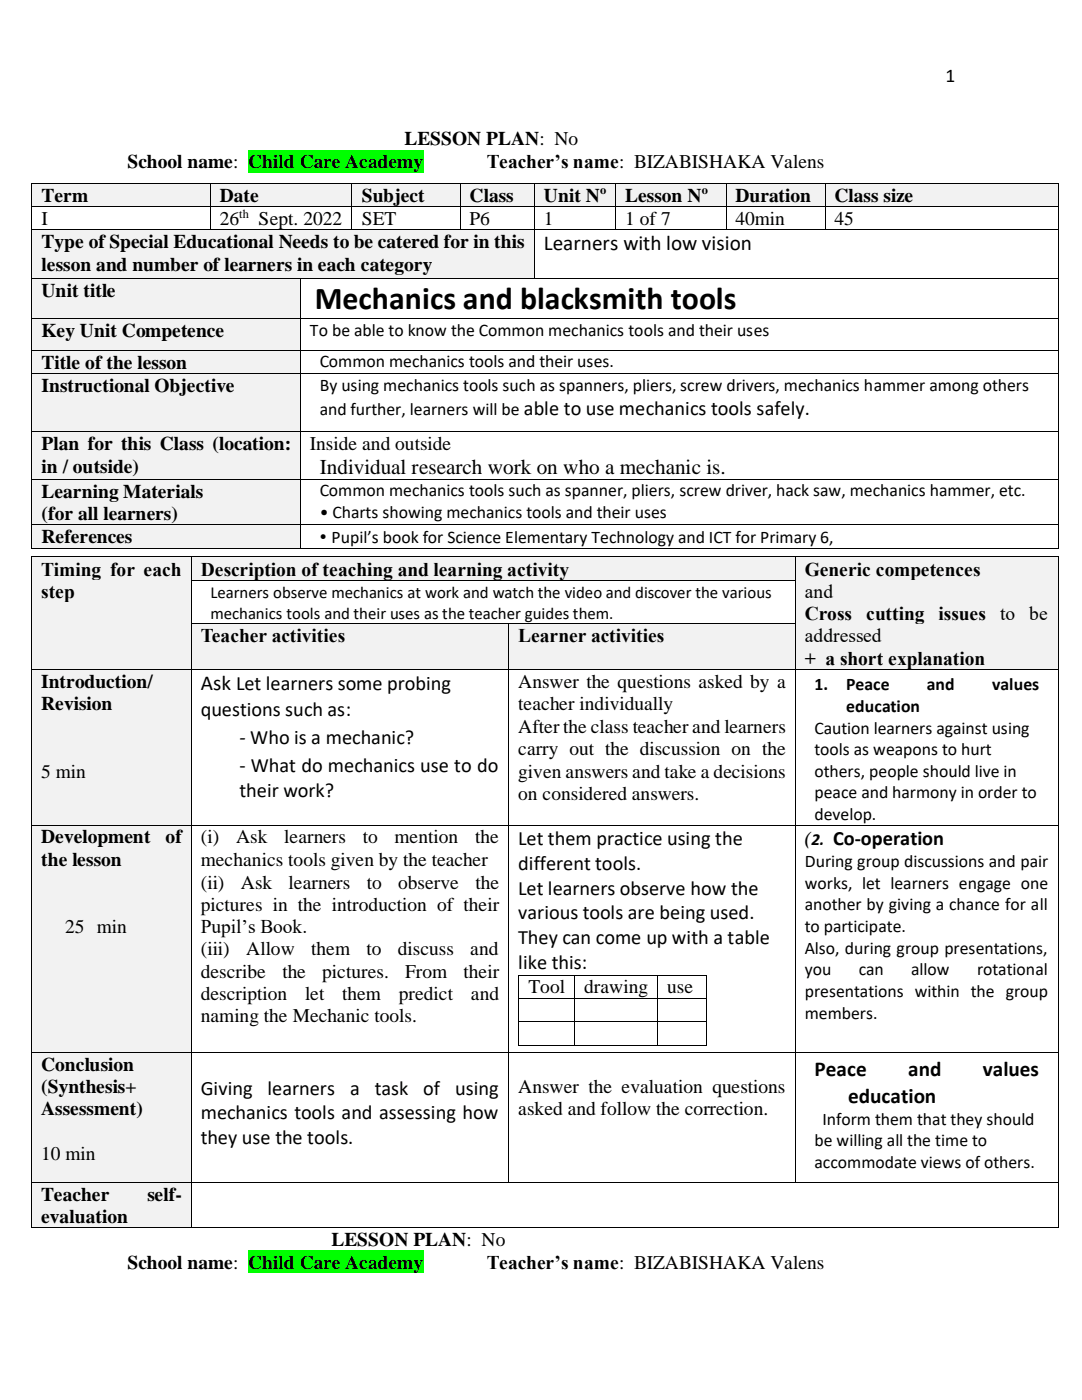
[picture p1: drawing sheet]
<svg xmlns="http://www.w3.org/2000/svg" width="216mm" height="279mm" viewBox="0 0 216 279" stroke-linecap="round" stroke-linejoin="round" font-family="sans-serif">
<defs><g id="words">
<text font-size="6.3" x="62.8" y="61.8">Mechanics and blacksmith tools</text>
<g font-size="4.2">
<text x="108.5" y="49.9">Learners with low vision</text>
<text x="63.8" y="94.7">Individual research work on who a mechanic is.</text>
<text x="40.1" y="137.8">Ask Let learners some probing</text>
<text x="162.5" y="214.8">Peace</text>
<text x="181.2" y="214.8">and</text>
<text x="196.1" y="214.8">values</text>
<text x="169.2" y="220">education</text>
</g>
<g font-size="4.1">
<text x="104.6" y="82.8">able to use mechanics tools safely.</text>
<text x="40.1" y="142.8">questions such as:</text>
<text x="47.8" y="148.5">- Who is a mechanic?</text>
<text x="47.8" y="154.1">- What do mechanics use to do</text>
<text x="47.8" y="159.1">their work?</text>
<text x="103.4" y="168.7">Let them practice using the</text>
<text x="103.4" y="173.6">different tools.</text>
<text x="166.2" y="168.7">Co-operation</text>
<text x="103.4" y="178.6">Let learners observe how the</text>
<text x="103.4" y="183.5">various tools are being used.</text>
<text x="103.4" y="188.4">They can come up with a table</text>
<text x="103.4" y="193.5">like this:</text>
<text x="40.1" y="218.4">Giving</text>
<text x="53.4" y="218.4">learners</text>
<text x="69.8" y="218.4">a</text>
<text x="74.8" y="218.4">task</text>
<text x="84.5" y="218.4">of</text>
<text x="90.8" y="218.4">using</text>
<text x="40.1" y="223.4">mechanics tools and assessing how</text>
<text x="40.1" y="228.3">they use the tools.</text>
</g>
<g font-size="3.9">
<text x="188.6" y="16.4">1</text>
<text x="80.7" y="29">LESSON PLAN: No</text>
<text x="25.4" y="33.5">School name:</text>
<text x="49.5" y="33.5">Child Care Academy</text>
<text x="97.1" y="33.5">Teacher’s name: BIZABISHAKA Valens</text>
<text x="8.3" y="40.2">Term</text>
<text x="43.9" y="40.2">Date</text>
<text x="72.2" y="40.2">Subject</text>
<text x="93.7" y="40.2">Class</text>
<text x="108.5" y="40.2">Unit N</text>
<text x="124.8" y="40.2">Lesson N</text>
<text x="146.7" y="40.2">Duration</text>
<text x="166.5" y="40.2">Class size</text>
<text x="8.3" y="44.8">I</text>
<text x="43.9" y="44.8">26</text>
<text x="51.6" y="44.8">Sept. 2022</text>
<text x="72.2" y="44.8">SET</text>
<text x="93.7" y="44.8">P6</text>
<text x="108.5" y="44.8">1</text>
<text x="124.8" y="44.8">1 of 7</text>
<text x="146.7" y="44.8">40min</text>
<text x="166.5" y="44.8">45</text>
<text x="8.3" y="49.5">Type of Special Educational Needs to be catered for in this</text>
<text x="8.3" y="54">lesson and number of learners in each category</text>
<text x="8.3" y="59.3">Unit title</text>
<text x="8.3" y="67.2">Key Unit Competence</text>
<text x="8.3" y="73.6">Title of the lesson</text>
<text x="8.3" y="78.3">Instructional Objective</text>
<text x="8.3" y="89.8">Plan for this Class (location:</text>
<text x="61.9" y="89.8">Inside and outside</text>
<text x="8.3" y="94.3">in / outside)</text>
<text x="8.3" y="99.3">Learning Materials</text>
<text x="8.3" y="103.8">(for all learners)</text>
<text x="8.3" y="108.4">References</text>
<text x="63.8" y="108.4">• Pupil’s book for Science Elementary Technology and ICT for Primary 6,</text>
<text x="8.2" y="114.9">Timing for each</text>
<text x="8.2" y="119.3">step</text>
<text x="40.1" y="114.9">Description of teaching and learning activity</text>
<text x="160.6" y="114.9">Generic competences</text>
<text x="160.6" y="119.3">and</text>
<text x="160.6" y="123.8">Cross</text>
<text x="172.8" y="123.8">cutting</text>
<text x="187.3" y="123.8">issues</text>
<text x="199.6" y="123.8">to</text>
<text x="205.4" y="123.8">be</text>
<text x="40.1" y="128.2">Teacher activities</text>
<text x="103.4" y="128.2">Learner activities</text>
<text x="160.6" y="128.2">addressed</text>
<text x="8.2" y="137.4">Introduction/</text>
<text x="103.4" y="137.4">Answer the questions asked by a</text>
<text x="160.6" y="132.7">+ a short explanation</text>
<text x="8.2" y="141.8">Revision</text>
<text x="103.4" y="141.8">teacher individually</text>
<text x="103.4" y="146.3">After the class teacher and learners</text>
<text x="8.2" y="155.2">5 min</text>
<text x="103.4" y="150.7">carry out the discussion on the</text>
<text x="103.4" y="155.2">given answers and take a decisions</text>
<text x="103.4" y="159.7">on considered answers.</text>
<text x="8.2" y="168.3">Development</text>
<text x="8.2" y="172.8">the lesson</text>
<text x="33" y="168.3">of</text>
<text x="40.1" y="168.3">(i)</text>
<text x="40.1" y="172.8">mechanics tools given by the teacher</text>
<text x="47.1" y="168.3">Ask</text>
<text x="56.7" y="168.3">learners</text>
<text x="72.4" y="168.3">to</text>
<text x="78.7" y="168.3">mention</text>
<text x="94.8" y="168.3">the</text>
<text x="160.6" y="168.7">(</text>
<text x="40.1" y="177.3">(ii)</text>
<text x="48.1" y="177.3">Ask</text>
<text x="57.6" y="177.3">learners</text>
<text x="73.2" y="177.3">to</text>
<text x="79.4" y="177.3">observe</text>
<text x="94.9" y="177.3">the</text>
<text x="40.1" y="181.7">pictures in the introduction of their</text>
<text x="13" y="186.2">25 min</text>
<text x="40.1" y="186.2">Pupil’s Book.</text>
<text x="40.1" y="190.6">(iii)</text>
<text x="49.1" y="190.6">Allow</text>
<text x="62.1" y="190.6">them</text>
<text x="73.1" y="190.6">to</text>
<text x="79.4" y="190.6">discuss</text>
<text x="93.8" y="190.6">and</text>
<text x="40.1" y="195.1">describe</text>
<text x="56.4" y="195.1">the</text>
<text x="64.3" y="195.1">pictures.</text>
<text x="80.9" y="195.1">From</text>
<text x="92.5" y="195.1">their</text>
<text x="40.1" y="199.6">description</text>
<text x="60.9" y="199.6">let</text>
<text x="68.3" y="199.6">them</text>
<text x="79.6" y="199.6">predict</text>
<text x="94" y="199.6">and</text>
<text x="105.4" y="198.2">Tool</text>
<text x="116.6" y="198.2">drawing</text>
<text x="133.1" y="198.2">use</text>
<text x="40.1" y="204.1">naming the Mechanic tools.</text>
<text x="8.2" y="213.7">Conclusion</text>
<text x="8.2" y="218.2">(Synthesis+</text>
<text x="103.4" y="218.2">Answer the evaluation questions</text>
<text x="8.2" y="222.6">Assessment)</text>
<text x="103.4" y="222.6">asked and follow the correction.</text>
<text x="8.2" y="231.5">10 min</text>
<text x="8.2" y="239.6">Teacher</text>
<text x="29.4" y="239.6">self-</text>
<text x="8.2" y="244">evaluation</text>
<text x="66.2" y="248.7">LESSON PLAN: No</text>
<text x="25.4" y="253.2">School name:</text>
<text x="49.5" y="253.2">Child Care Academy</text>
<text x="97.1" y="253.2">Teacher’s name: BIZABISHAKA Valens</text>
</g>
<g font-size="3.5">
<text x="61.9" y="67">To be able to know the Common mechanics tools and their uses</text>
<text x="63.8" y="73.3">Common mechanics tools and their uses.</text>
<text x="63.8" y="78">By using mechanics tools such as spanners, pliers, screw drivers, mechanics hammer among others</text>
<text x="63.8" y="82.8">and further, learners will be</text>
<text x="63.8" y="99.1">Common mechanics tools such as spanner, pliers, screw driver, hack saw, mechanics hammer, etc.</text>
<text x="63.8" y="103.4">• Charts showing mechanics tools and their uses</text>
<text x="162.5" y="137.8">1.</text>
<text x="168.9" y="137.8">Peace</text>
<text x="184.9" y="137.8">and</text>
<text x="198" y="137.8">values</text>
<text x="168.9" y="142.1">education</text>
<text x="162.5" y="146.4">Caution learners against using</text>
<text x="162.5" y="150.7">tools as weapons to hurt</text>
<text x="162.5" y="155">others, people should live in</text>
<text x="162.5" y="159.3">peace and harmony in order to</text>
<text x="162.5" y="163.7">develop.</text>
<text x="160.6" y="173.1">During group discussions and pair</text>
<text x="160.6" y="177.4">works, let learners engage one</text>
<text x="160.6" y="181.7">another by giving a chance for all</text>
<text x="160.6" y="186">to participate.</text>
<text x="160.6" y="190.3">Also, during group presentations,</text>
<text x="160.6" y="194.6">you</text>
<text x="171.3" y="194.6">can</text>
<text x="181.8" y="194.6">allow</text>
<text x="195" y="194.6">rotational</text>
<text x="160.6" y="198.9">presentations within the group</text>
<text x="160.6" y="203.3">members.</text>
<text x="164.1" y="224.4">Inform them that they should</text>
<text x="162.5" y="228.8">be willing all the time to</text>
<text x="162.5" y="233.1">accommodate views of others.</text>
</g>
<g font-size="3.4">
<text x="42" y="119.3">Learners observe mechanics at work and watch the video and discover the various</text>
<text x="42" y="123.5">mechanics tools and their uses as the teacher guides them.</text>
<text x="161.9" y="168.7">2.</text>
</g>
<g font-size="2.5">
<text x="119.7" y="38.6">o</text>
<text x="140" y="38.6">o</text>
<text x="47.7" y="43.4">th</text>
</g>
</g></defs>
<path d="M49.5 29.9h35v4.5h-35z" fill-rule="evenodd" fill="#0f0"/>
<g fill="#f2f2f2">
<path d="M6.4 36.6h35.4v4.5h-35.4z" fill-rule="evenodd"/>
<path d="M8.3 36.6h31.8v4.5h-31.8z" fill-rule="evenodd"/>
<path d="M42 36.6h28.1v4.5h-28.1z" fill-rule="evenodd"/>
<path d="M43.9 36.6h24.4v4.5h-24.4z" fill-rule="evenodd"/>
<path d="M70.3 36.6h21.5v4.5h-21.5z" fill-rule="evenodd"/>
<path d="M72.2 36.6h17.7v4.5h-17.7z" fill-rule="evenodd"/>
<path d="M91.9 36.6h14.6v4.5h-14.6z" fill-rule="evenodd"/>
<path d="M93.7 36.6h11v4.5h-11z" fill-rule="evenodd"/>
<path d="M106.7 36.6h16v4.5h-16z" fill-rule="evenodd"/>
<path d="M108.5 36.6h12.5v4.5h-12.5z" fill-rule="evenodd"/>
<path d="M122.9 36.6h21.9v4.5h-21.9z" fill-rule="evenodd"/>
<path d="M124.8 36.6h18.1v4.5h-18.1z" fill-rule="evenodd"/>
<path d="M145 36.6h19.6v4.5h-19.6z" fill-rule="evenodd"/>
<path d="M146.7 36.6h16v4.5h-16z" fill-rule="evenodd"/>
<path d="M164.7 36.6h46.4v4.5h-46.4z" fill-rule="evenodd"/>
<path d="M166.5 36.6h42.9v4.5h-42.9z" fill-rule="evenodd"/>
</g>
<g fill="#000">
<path d="M6.3 36.4h.1v.2h-.1z" fill-rule="evenodd"/>
<path d="M6.3 36.4h.1v.2h-.1z" fill-rule="evenodd"/>
<path d="M41.8 36.4h.2v.2h-.2z" fill-rule="evenodd"/>
<path d="M70.1 36.4h.2v.2h-.2z" fill-rule="evenodd"/>
<path d="M91.8 36.4h.1v.2h-.1z" fill-rule="evenodd"/>
<path d="M106.5 36.4h.2v.2h-.2z" fill-rule="evenodd"/>
<path d="M122.7 36.4h.2v.2h-.2z" fill-rule="evenodd"/>
<path d="M144.8 36.4h.2v.2h-.2z" fill-rule="evenodd"/>
<path d="M164.6 36.4h.1v.2h-.1z" fill-rule="evenodd"/>
<path d="M211.1 36.4h.2v.2h-.2z" fill-rule="evenodd"/>
<path d="M211.1 36.4h.2v.2h-.2z" fill-rule="evenodd"/>
<path d="M6.3 41.1h.1v.2h-.1z" fill-rule="evenodd"/>
<path d="M41.8 41.1h.2v.2h-.2z" fill-rule="evenodd"/>
<path d="M70.1 41.1h.2v.2h-.2z" fill-rule="evenodd"/>
<path d="M91.8 41.1h.1v.2h-.1z" fill-rule="evenodd"/>
<path d="M106.5 41.1h.2v.2h-.2z" fill-rule="evenodd"/>
<path d="M122.7 41.1h.2v.2h-.2z" fill-rule="evenodd"/>
<path d="M144.8 41.1h.2v.2h-.2z" fill-rule="evenodd"/>
<path d="M164.6 41.1h.1v.2h-.1z" fill-rule="evenodd"/>
<path d="M211.1 41.1h.2v.2h-.2z" fill-rule="evenodd"/>
</g>
<g fill="none" stroke="#000" stroke-width=".2">
<path d="M6.3 36.6v4.5M6.4 36.5h35.4M41.9 36.6v4.5M42 36.5h28.1M70.2 36.6v4.5M70.3 36.5h21.5M91.8 36.6v4.5M91.9 36.5h14.6M106.6 36.6v4.5M106.7 36.5h16M122.8 36.6v4.5M122.9 36.5h21.9"/>
<path d="M144.9 36.6v4.5M145 36.5h19.6M164.6 36.6v4.5M164.7 36.5h46.4M211.2 36.6v4.5M6.3 41.3v4.4M6.4 41.2h35.4M41.9 41.3v4.4M42 41.2h28.1M70.2 41.3v4.4M70.3 41.2h21.5M91.8 41.3v4.4"/>
<path d="M91.9 41.2h14.6M106.6 41.3v4.4M106.7 41.2h16M122.8 41.3v4.4M122.9 41.2h21.9M144.9 41.3v4.4M145 41.2h19.6M164.6 41.3v4.4M164.7 41.2h46.4M211.2 41.3v4.4"/>
</g>
<g fill="#f2f2f2">
<path d="M6.4 45.9h100.1v9.7h-100.1z" fill-rule="evenodd"/>
<path d="M8.3 45.9h96.4v4.5h-96.4z" fill-rule="evenodd"/>
<path d="M8.3 50.4h96.4v4.5h-96.4z" fill-rule="evenodd"/>
</g>
<g fill="#000">
<path d="M6.3 45.7h.1v.2h-.1z" fill-rule="evenodd"/>
<path d="M41.8 45.7h.2v.2h-.2z" fill-rule="evenodd"/>
<path d="M70.1 45.7h.2v.2h-.2z" fill-rule="evenodd"/>
<path d="M91.8 45.7h.1v.2h-.1z" fill-rule="evenodd"/>
<path d="M106.5 45.7h.2v.2h-.2z" fill-rule="evenodd"/>
<path d="M122.7 45.7h.2v.2h-.2z" fill-rule="evenodd"/>
<path d="M144.8 45.7h.2v.2h-.2z" fill-rule="evenodd"/>
<path d="M164.6 45.7h.1v.2h-.1z" fill-rule="evenodd"/>
<path d="M211.1 45.7h.2v.2h-.2z" fill-rule="evenodd"/>
</g>
<path d="M6.3 45.9v9.7M6.4 45.8h35.4M42 45.8h28.1M70.3 45.8h21.5M91.9 45.8h14.6M106.6 45.9v9.7M106.7 45.8h16M122.9 45.8h21.9M145 45.8h19.6M164.7 45.8h46.4M211.2 45.9v9.7" fill="none" stroke="#000" stroke-width=".2"/>
<g fill="#f2f2f2">
<path d="M6.4 55.8h53.5v7.6h-53.5z" fill-rule="evenodd"/>
<path d="M8.3 55.8h49.8v4.4h-49.8z" fill-rule="evenodd"/>
</g>
<g fill="#000">
<path d="M6.3 55.6h.1v.2h-.1z" fill-rule="evenodd"/>
<path d="M59.9 55.6h.2v.2h-.2z" fill-rule="evenodd"/>
<path d="M106.5 55.6h.2v.2h-.2z" fill-rule="evenodd"/>
<path d="M211.1 55.6h.2v.2h-.2z" fill-rule="evenodd"/>
</g>
<path d="M6.3 55.8v7.6M6.4 55.7h53.5M60 55.8v7.6M60.1 55.7h46.4M106.7 55.7h104.4M211.2 55.8v7.6" fill="none" stroke="#000" stroke-width=".2"/>
<g fill="#f2f2f2">
<path d="M6.4 63.6h53.5v6.2h-53.5z" fill-rule="evenodd"/>
<path d="M8.3 63.6h49.8v4.5h-49.8z" fill-rule="evenodd"/>
</g>
<g fill="#000">
<path d="M6.3 63.4h.1v.2h-.1z" fill-rule="evenodd"/>
<path d="M59.9 63.4h.2v.2h-.2z" fill-rule="evenodd"/>
<path d="M211.1 63.4h.2v.2h-.2z" fill-rule="evenodd"/>
</g>
<path d="M6.3 63.6v6.2M6.4 63.5h53.5M60 63.6v6.2M60.1 63.5h151M211.2 63.6v6.2" fill="none" stroke="#000" stroke-width=".2"/>
<g fill="#f2f2f2">
<path d="M6.4 70h53.5v4.5h-53.5z" fill-rule="evenodd"/>
<path d="M8.3 70h49.8v4.5h-49.8z" fill-rule="evenodd"/>
</g>
<g fill="#000">
<path d="M6.3 69.8h.1v.2h-.1z" fill-rule="evenodd"/>
<path d="M59.9 69.8h.2v.2h-.2z" fill-rule="evenodd"/>
<path d="M211.1 69.8h.2v.2h-.2z" fill-rule="evenodd"/>
</g>
<path d="M6.3 70v4.5M6.4 69.9h53.5M60 70v4.5M60.1 69.9h151M211.2 70v4.5" fill="none" stroke="#000" stroke-width=".2"/>
<g fill="#f2f2f2">
<path d="M6.4 74.6h53.5v11.4h-53.5z" fill-rule="evenodd"/>
<path d="M8.3 74.6h49.8v4.5h-49.8z" fill-rule="evenodd"/>
</g>
<g fill="#000">
<path d="M6.3 74.5h.1v.1h-.1z" fill-rule="evenodd"/>
<path d="M59.9 74.5h.2v.1h-.2z" fill-rule="evenodd"/>
<path d="M211.1 74.5h.2v.1h-.2z" fill-rule="evenodd"/>
</g>
<path d="M6.3 74.6v11.4M6.4 74.6h53.5M60 74.6v11.4M60.1 74.6h151M211.2 74.6v11.4" fill="none" stroke="#000" stroke-width=".2"/>
<g fill="#f2f2f2">
<path d="M6.4 86.2h53.5v9.3h-53.5z" fill-rule="evenodd"/>
<path d="M8.3 86.2h49.8v4.5h-49.8z" fill-rule="evenodd"/>
<path d="M8.3 90.7h49.8v4.5h-49.8z" fill-rule="evenodd"/>
</g>
<g fill="#000">
<path d="M6.3 86h.1v.2h-.1z" fill-rule="evenodd"/>
<path d="M59.9 86h.2v.2h-.2z" fill-rule="evenodd"/>
<path d="M211.1 86h.2v.2h-.2z" fill-rule="evenodd"/>
</g>
<path d="M6.3 86.2v9.3M6.4 86.1h53.5M60 86.2v9.3M60.1 86.1h151M211.2 86.2v9.3" fill="none" stroke="#000" stroke-width=".2"/>
<g fill="#f2f2f2">
<path d="M6.4 95.7h53.5v8.9h-53.5z" fill-rule="evenodd"/>
<path d="M8.3 95.7h49.8v4.5h-49.8z" fill-rule="evenodd"/>
<path d="M8.3 100.2h49.8v4.4h-49.8z" fill-rule="evenodd"/>
</g>
<g fill="#000">
<path d="M6.3 95.5h.1v.2h-.1z" fill-rule="evenodd"/>
<path d="M59.9 95.5h.2v.2h-.2z" fill-rule="evenodd"/>
<path d="M211.1 95.5h.2v.2h-.2z" fill-rule="evenodd"/>
</g>
<path d="M6.3 95.7v8.9M6.4 95.6h53.5M60 95.7v8.9M60.1 95.6h151M211.2 95.7v8.9" fill="none" stroke="#000" stroke-width=".2"/>
<g fill="#f2f2f2">
<path d="M6.4 104.8h53.5v4.6h-53.5z" fill-rule="evenodd"/>
<path d="M8.3 104.8h49.8v4.5h-49.8z" fill-rule="evenodd"/>
</g>
<g fill="#000">
<path d="M6.3 104.6h.1v.2h-.1z" fill-rule="evenodd"/>
<path d="M6.3 109.4h.1v.2h-.1z" fill-rule="evenodd"/>
<path d="M6.3 109.4h.1v.2h-.1z" fill-rule="evenodd"/>
<path d="M59.9 104.6h.2v.2h-.2z" fill-rule="evenodd"/>
<path d="M59.9 109.4h.2v.2h-.2z" fill-rule="evenodd"/>
<path d="M211.1 104.6h.2v.2h-.2z" fill-rule="evenodd"/>
<path d="M211.1 109.4h.2v.2h-.2z" fill-rule="evenodd"/>
<path d="M211.1 109.4h.2v.2h-.2z" fill-rule="evenodd"/>
</g>
<path d="M6.3 104.8v4.6M6.4 104.7h53.5M6.4 109.5h53.5M60 104.8v4.6M60.1 104.7h151M60.1 109.5h151M211.2 104.8v4.6" fill="none" stroke="#000" stroke-width=".2"/>
<path d="M49.5 249.6h35v4.5h-35z" fill-rule="evenodd" fill="#0f0"/>
<g fill="#f2f2f2">
<path d="M6.4 111.2h31.7v22.4h-31.7z" fill-rule="evenodd"/>
<path d="M8.2 111.2h28.1v4.5h-28.1z" fill-rule="evenodd"/>
<path d="M8.2 115.7h28.1v4.5h-28.1z" fill-rule="evenodd"/>
<path d="M8.2 120.2h28.1v4.5h-28.1z" fill-rule="evenodd"/>
<path d="M8.2 124.7h28.1v4.4h-28.1z" fill-rule="evenodd"/>
<path d="M38.3 111.2h120.3v4.5h-120.3z" fill-rule="evenodd"/>
<path d="M40.1 111.2h116.7v4.5h-116.7z" fill-rule="evenodd"/>
<path d="M158.8 111.2h52.2v22.4h-52.2z" fill-rule="evenodd"/>
<path d="M160.6 111.2h48.6v4.5h-48.6z" fill-rule="evenodd"/>
<path d="M160.6 115.7h48.6v4.5h-48.6z" fill-rule="evenodd"/>
<path d="M160.6 120.2h48.6v4.5h-48.6z" fill-rule="evenodd"/>
<path d="M160.6 124.7h48.6v4.4h-48.6z" fill-rule="evenodd"/>
<path d="M160.6 129.1h48.6v4.5h-48.6z" fill-rule="evenodd"/>
</g>
<g fill="#000">
<path d="M6.3 111.1h.1v.1h-.1z" fill-rule="evenodd"/>
<path d="M6.3 111.1h.1v.1h-.1z" fill-rule="evenodd"/>
<path d="M6.3 115.7h.1v.2h-.1z" fill-rule="evenodd"/>
<path d="M38.1 111.1h.2v.1h-.2z" fill-rule="evenodd"/>
<path d="M38.1 115.7h.2v.2h-.2z" fill-rule="evenodd"/>
<path d="M158.6 111.1h.2v.1h-.2z" fill-rule="evenodd"/>
<path d="M158.6 115.7h.2v.2h-.2z" fill-rule="evenodd"/>
<path d="M211 111.1h.2v.1h-.2z" fill-rule="evenodd"/>
<path d="M211 111.1h.2v.1h-.2z" fill-rule="evenodd"/>
<path d="M211 115.7h.2v.2h-.2z" fill-rule="evenodd"/>
</g>
<path d="M6.3 111.2v4.5M6.3 115.9v8.5M6.4 111.2h31.7M38.2 111.2v4.5M38.2 115.9v8.5M38.3 111.2h120.3M38.3 115.8h120.3M158.7 111.2v4.5M158.7 115.9v8.5M158.8 111.2h52.2M211.1 111.2v4.5M211.1 115.9v8.5" fill="none" stroke="#000" stroke-width=".2"/>
<g fill="#f2f2f2">
<path d="M38.3 124.6h63.2v9h-63.2z" fill-rule="evenodd"/>
<path d="M40.1 124.6h59.5v4.5h-59.5z" fill-rule="evenodd"/>
<path d="M101.6 124.6h57v9h-57z" fill-rule="evenodd"/>
<path d="M103.4 124.6h53.4v4.5h-53.4z" fill-rule="evenodd"/>
</g>
<g fill="#000">
<path d="M6.3 124.4h.1v.2h-.1z" fill-rule="evenodd"/>
<path d="M38.1 124.4h.2v.2h-.2z" fill-rule="evenodd"/>
<path d="M101.5 124.4h.1v.2h-.1z" fill-rule="evenodd"/>
<path d="M158.6 124.4h.2v.2h-.2z" fill-rule="evenodd"/>
<path d="M211 124.4h.2v.2h-.2z" fill-rule="evenodd"/>
</g>
<path d="M6.3 124.6v9M38.2 124.6v9M38.3 124.5h63.2M101.6 124.6v9M101.6 124.5h57M158.7 124.6v9M211.1 124.6v9" fill="none" stroke="#000" stroke-width=".2"/>
<g fill="#f2f2f2">
<path d="M6.4 133.7h31.7v30.9h-31.7z" fill-rule="evenodd"/>
<path d="M8.2 133.7h28.1v4.5h-28.1z" fill-rule="evenodd"/>
<path d="M8.2 138.2h28.1v4.5h-28.1z" fill-rule="evenodd"/>
<path d="M8.2 142.7h28.1v4.5h-28.1z" fill-rule="evenodd"/>
<path d="M8.2 147.2h28.1v4.4h-28.1z" fill-rule="evenodd"/>
<path d="M8.2 151.6h28.1v4.5h-28.1z" fill-rule="evenodd"/>
</g>
<g fill="#000">
<path d="M6.3 133.6h.1v.1h-.1z" fill-rule="evenodd"/>
<path d="M38.1 133.6h.2v.1h-.2z" fill-rule="evenodd"/>
<path d="M101.5 133.6h.1v.1h-.1z" fill-rule="evenodd"/>
<path d="M158.6 133.6h.2v.1h-.2z" fill-rule="evenodd"/>
<path d="M211 133.6h.2v.1h-.2z" fill-rule="evenodd"/>
</g>
<path d="M6.3 133.7v30.9M6.4 133.7h31.7M38.2 133.7v30.9M38.3 133.7h63.2M101.6 133.7v30.9M101.6 133.7h57M158.7 133.7v30.9M158.8 133.7h52.2M211.1 133.7v30.9" fill="none" stroke="#000" stroke-width=".2"/>
<g fill="#f2f2f2">
<path d="M6.4 164.8h31.7v45.1h-31.7z" fill-rule="evenodd"/>
<path d="M8.2 164.8h28.1v4.4h-28.1z" fill-rule="evenodd"/>
<path d="M8.2 169.2h28.1v4.5h-28.1z" fill-rule="evenodd"/>
<path d="M8.2 173.7h28.1v4.5h-28.1z" fill-rule="evenodd"/>
<path d="M8.2 178.2h28.1v4.4h-28.1z" fill-rule="evenodd"/>
<path d="M8.2 182.6h28.1v4.5h-28.1z" fill-rule="evenodd"/>
</g>
<g fill="#000">
<path d="M6.3 164.6h.1v.2h-.1z" fill-rule="evenodd"/>
<path d="M38.1 164.6h.2v.2h-.2z" fill-rule="evenodd"/>
<path d="M101.5 164.6h.1v.2h-.1z" fill-rule="evenodd"/>
<path d="M158.6 164.6h.2v.2h-.2z" fill-rule="evenodd"/>
<path d="M211 164.6h.2v.2h-.2z" fill-rule="evenodd"/>
<path d="M103.4 194.5h.2v.2h-.2z" fill-rule="evenodd"/>
<path d="M103.4 194.5h.2v.2h-.2z" fill-rule="evenodd"/>
<path d="M103.4 199.1h.2v.2h-.2z" fill-rule="evenodd"/>
<path d="M114.5 194.5h.2v.2h-.2z" fill-rule="evenodd"/>
<path d="M114.5 199.1h.2v.2h-.2z" fill-rule="evenodd"/>
<path d="M131.1 194.5h.2v.2h-.2z" fill-rule="evenodd"/>
<path d="M131.1 199.1h.2v.2h-.2z" fill-rule="evenodd"/>
<path d="M140.8 194.5h.2v.2h-.2z" fill-rule="evenodd"/>
<path d="M140.8 194.5h.2v.2h-.2z" fill-rule="evenodd"/>
<path d="M140.8 199.1h.2v.2h-.2z" fill-rule="evenodd"/>
<path d="M103.4 203.8h.2v.2h-.2z" fill-rule="evenodd"/>
<path d="M103.4 208.5h.2v.2h-.2z" fill-rule="evenodd"/>
<path d="M103.4 208.5h.2v.2h-.2z" fill-rule="evenodd"/>
<path d="M114.5 203.8h.2v.2h-.2z" fill-rule="evenodd"/>
<path d="M114.5 208.5h.2v.2h-.2z" fill-rule="evenodd"/>
<path d="M131.1 203.8h.2v.2h-.2z" fill-rule="evenodd"/>
<path d="M131.1 208.5h.2v.2h-.2z" fill-rule="evenodd"/>
<path d="M140.8 203.8h.2v.2h-.2z" fill-rule="evenodd"/>
<path d="M140.8 208.5h.2v.2h-.2z" fill-rule="evenodd"/>
<path d="M140.8 208.5h.2v.2h-.2z" fill-rule="evenodd"/>
</g>
<g fill="none" stroke="#000" stroke-width=".2">
<path d="M6.3 164.8v45.1M6.4 164.7h31.7M38.2 164.8v45.1M38.3 164.7h63.2M101.6 164.8v45.1M101.6 164.7h57M158.7 164.8v45.1M158.8 164.7h52.2M211.1 164.8v45.1M103.5 194.7v4.4M103.5 199.3v4.5M103.6 194.6h10.9"/>
<path d="M103.6 199.2h10.9M114.6 194.7v4.4M114.6 199.3v4.5M114.7 194.6h16.4M114.7 199.2h16.4M131.2 194.7v4.4M131.2 199.3v4.5M131.3 194.6h9.5M131.3 199.2h9.5M140.9 194.7v4.4M140.9 199.3v4.5M103.5 204v4.5"/>
<path d="M103.6 203.9h10.9M103.6 208.6h10.9M114.6 204v4.5M114.7 203.9h16.4M114.7 208.6h16.4M131.2 204v4.5M131.3 203.9h9.5M131.3 208.6h9.5M140.9 204v4.5"/>
</g>
<g fill="#f2f2f2">
<path d="M6.4 210.1h31.7v25.7h-31.7z" fill-rule="evenodd"/>
<path d="M8.2 210.1h28.1v4.5h-28.1z" fill-rule="evenodd"/>
<path d="M8.2 214.6h28.1v4.5h-28.1z" fill-rule="evenodd"/>
<path d="M8.2 219.1h28.1v4.4h-28.1z" fill-rule="evenodd"/>
<path d="M8.2 223.5h28.1v4.5h-28.1z" fill-rule="evenodd"/>
<path d="M8.2 228h28.1v4.4h-28.1z" fill-rule="evenodd"/>
</g>
<g fill="#000">
<path d="M6.3 209.9h.1v.2h-.1z" fill-rule="evenodd"/>
<path d="M38.1 209.9h.2v.2h-.2z" fill-rule="evenodd"/>
<path d="M101.5 209.9h.1v.2h-.1z" fill-rule="evenodd"/>
<path d="M158.6 209.9h.2v.2h-.2z" fill-rule="evenodd"/>
<path d="M211 209.9h.2v.2h-.2z" fill-rule="evenodd"/>
</g>
<path d="M6.3 210.1v25.7M6.4 210h31.7M38.2 210.1v25.7M38.3 210h63.2M101.6 210.1v25.7M101.6 210h57M158.7 210.1v25.7M158.8 210h52.2M211.1 210.1v25.7" fill="none" stroke="#000" stroke-width=".2"/>
<g fill="#f2f2f2">
<path d="M6.4 236h31.7v8.9h-31.7z" fill-rule="evenodd"/>
<path d="M8.2 236h28.1v4.5h-28.1z" fill-rule="evenodd"/>
<path d="M8.2 240.5h28.1v4.4h-28.1z" fill-rule="evenodd"/>
</g>
<g fill="#000">
<path d="M6.3 235.8h.1v.2h-.1z" fill-rule="evenodd"/>
<path d="M38.1 235.8h.2v.2h-.2z" fill-rule="evenodd"/>
<path d="M101.5 235.8h.1v.2h-.1z" fill-rule="evenodd"/>
<path d="M158.6 235.8h.2v.2h-.2z" fill-rule="evenodd"/>
<path d="M211 235.8h.2v.2h-.2z" fill-rule="evenodd"/>
<path d="M6.3 244.9h.1v.2h-.1z" fill-rule="evenodd"/>
<path d="M6.3 244.9h.1v.2h-.1z" fill-rule="evenodd"/>
<path d="M38.1 244.9h.2v.2h-.2z" fill-rule="evenodd"/>
<path d="M211 244.9h.2v.2h-.2z" fill-rule="evenodd"/>
<path d="M211 244.9h.2v.2h-.2z" fill-rule="evenodd"/>
</g>
<path d="M6.3 236v8.9M6.4 235.9h31.7M38.2 236v8.9M38.3 235.9h63.2M101.6 235.9h57M158.8 235.9h52.2M211.1 236v8.9M6.4 245h31.7M38.3 245h172.7" fill="none" stroke="#000" stroke-width=".2"/>
<use href="#words"/>
</svg>
